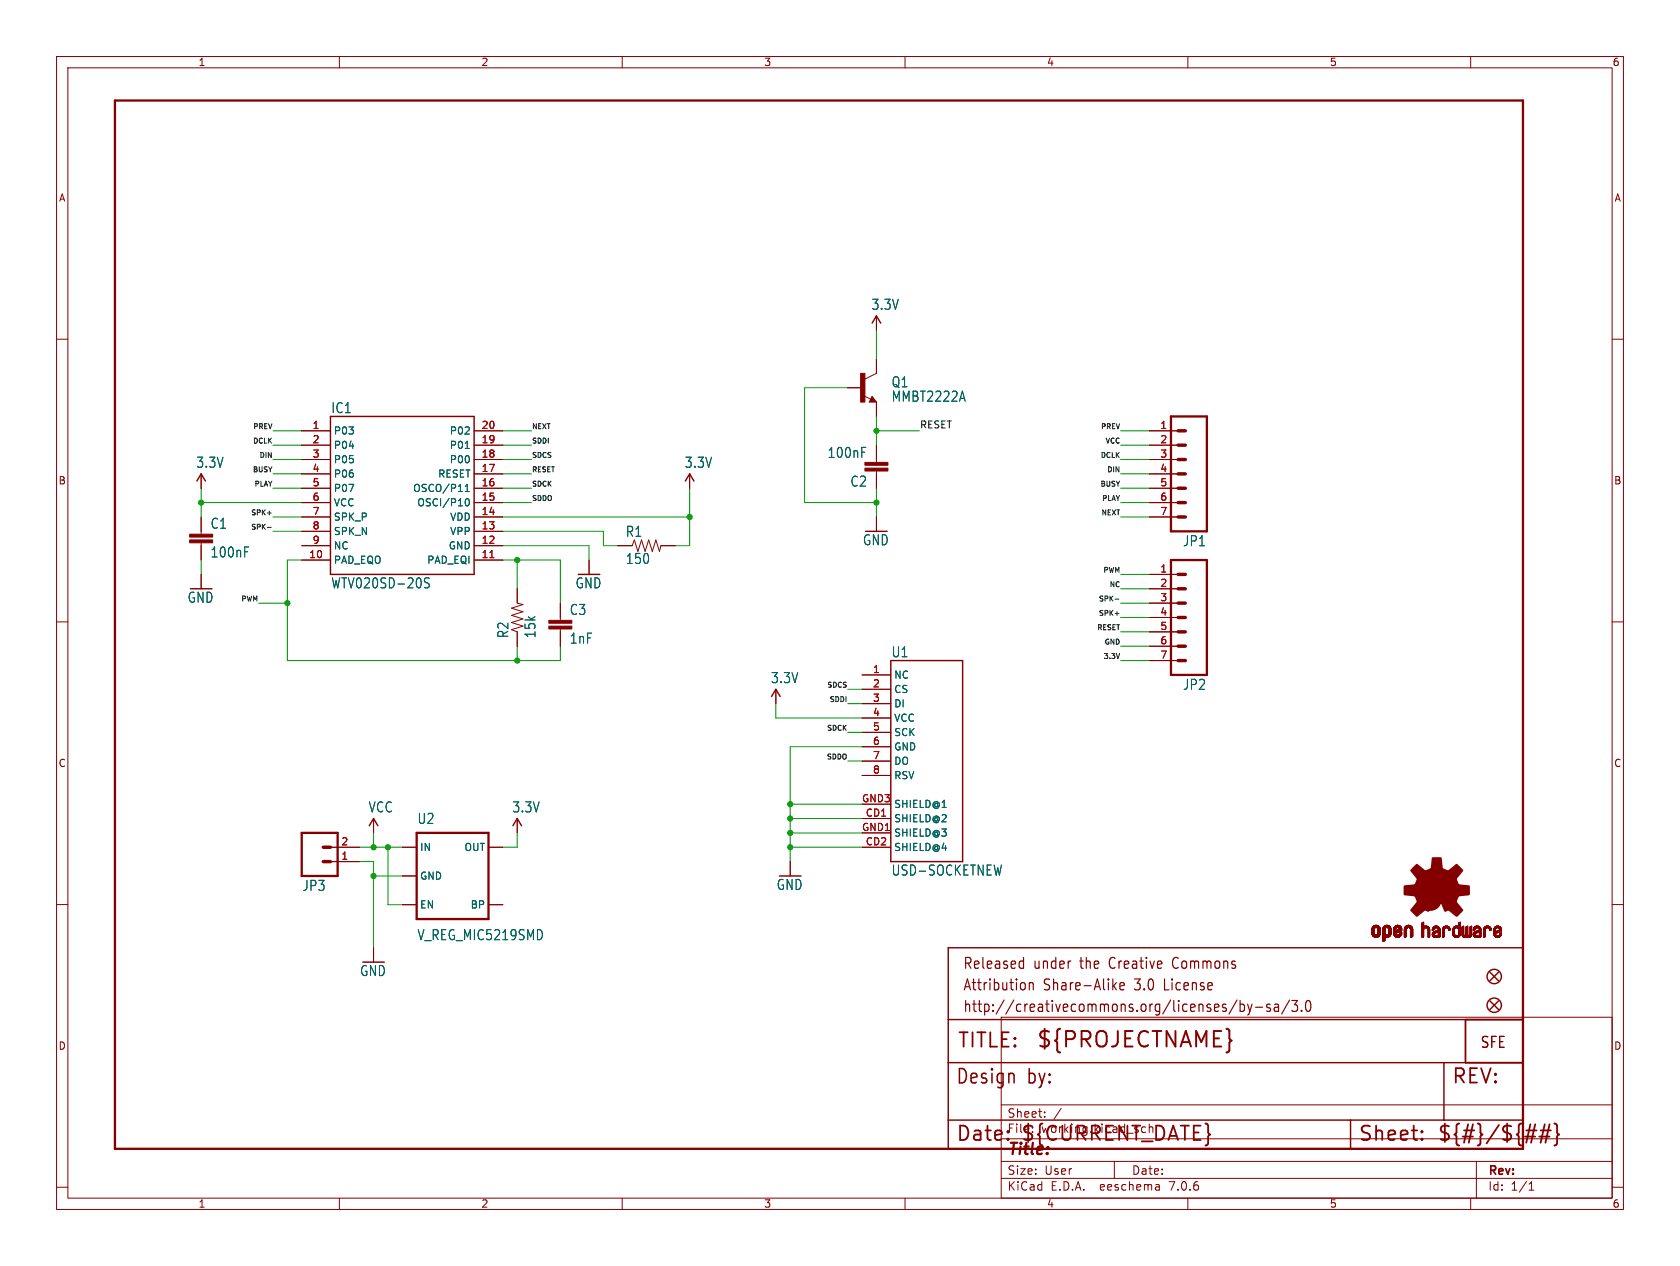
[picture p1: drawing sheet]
<svg xmlns="http://www.w3.org/2000/svg" width="297mm" height="224mm" viewBox="0 0 297 224" stroke-linecap="round" stroke-linejoin="round" font-family="sans-serif">
<defs><g id="words">
<text font-size="3.8" fill="#840000" x="183.1" y="185.7">${PROJECTNAME}</text>
<g font-size="3.5" fill="#840000">
<text x="169.2" y="185.7">TITLE:</text>
<text x="168.9" y="192.1">Design</text>
<text x="181.6" y="192.1">by:</text>
<text x="256.5" y="192.1">REV:</text>
<text x="168.9" y="202.2">Date:</text>
<text x="180.3" y="202.2">${CURRENT_DATE}</text>
<text x="240" y="202.2">Sheet:</text>
<text x="254" y="202.2">${#}/${##}</text>
</g>
<text font-size="2.8" fill="#840000" x="178" y="204.8">Title:</text>
<g font-size="2.7" fill="#840000">
<text x="170.2" y="171.7">Released</text>
<text x="182.7" y="171.7">under</text>
<text x="191.1" y="171.7">the</text>
<text x="196.5" y="171.7">Creative</text>
<text x="208" y="171.7">Commons</text>
<text x="170.2" y="175.5">Attribution</text>
<text x="170.2" y="179.3">http://creativecommons.org/licenses/by-sa/3.0</text>
<text x="184.5" y="175.5">Share-Alike</text>
<text x="200.8" y="175.5">3.0</text>
<text x="206.2" y="175.5">License</text>
<text x="261.6" y="185.6">SFE</text>
</g>
<g font-size="2.5" fill="#006464">
<text x="154" y="55">3.3V</text>
<text x="157.5" y="68.7">Q1</text>
<text x="157.5" y="71.3">MMBT2222A</text>
<text x="58.5" y="73.3">IC1</text>
<text x="34.6" y="82.9">3.3V</text>
<text x="121" y="82.9">3.3V</text>
<text x="146.2" y="81.2">100nF</text>
<text x="150.3" y="86.3">C2</text>
<text x="37.1" y="93.7">C1</text>
<text x="110.5" y="95.2">R1</text>
<text x="37.1" y="98.8">100nF</text>
<text x="110.5" y="100">150</text>
<text x="152.5" y="96.7">GND</text>
<text x="209" y="96.8">JP1</text>
<text x="33.1" y="106.8">GND</text>
<text x="58.5" y="104.3">WTV020SD-20S</text>
<text x="101.7" y="104.3">GND</text>
<text x="90.1" y="113" transform="rotate(-90 90.1 113)">R2</text>
<text x="94.9" y="113" transform="rotate(-90 94.9 113)">15k</text>
<text x="100.6" y="109">C3</text>
<text x="100.6" y="114.1">1nF</text>
<text x="157.5" y="116.5">U1</text>
<text x="136.2" y="121">3.3V</text>
<text x="209" y="122.2">JP2</text>
<text x="65.1" y="143.9">VCC</text>
<text x="90.5" y="143.9">3.3V</text>
<text x="73.7" y="145.9">U2</text>
<text x="157.5" y="155.1">USD-SOCKETNEW</text>
<text x="53.4" y="157.8">JP3</text>
<text x="137.2" y="157.6">GND</text>
<text x="73.7" y="166.5">V_REG_MIC5219SMD</text>
<text x="63.6" y="172.9">GND</text>
</g>
<g font-size="2.1" fill="#840000">
<text x="178" y="197.9">Sheet:</text>
<text x="178" y="200.6">File:</text>
<text x="184.1" y="200.6">working.kicad_sch</text>
<text x="178" y="208">Size:</text>
<text x="184.7" y="208">User</text>
<text x="200" y="208">Date:</text>
<text x="263" y="208.2">Rev:</text>
<text x="178" y="210.8">KiCad</text>
<text x="185.7" y="210.8">E.D.A.</text>
<text x="194.6" y="210.8">eeschema</text>
<text x="207" y="210.8">7.0.6</text>
<text x="263" y="210.8">Id:</text>
<text x="267.1" y="210.8">1/1</text>
</g>
<g font-size="1.8" fill="#840000">
<text x="35" y="11.9">1</text>
<text x="85" y="11.9">2</text>
<text x="135" y="11.9">3</text>
<text x="185" y="11.9">4</text>
<text x="235" y="11.9">5</text>
<text x="285" y="11.9">6</text>
<text x="10.3" y="35.9">A</text>
<text x="285.3" y="35.9">A</text>
<text x="10.3" y="85.9">B</text>
<text x="285.3" y="85.9">B</text>
<text x="10.3" y="135.9">C</text>
<text x="285.3" y="135.9">C</text>
<text x="10.3" y="185.9">D</text>
<text x="285.3" y="185.9">D</text>
<text x="35" y="213.8">1</text>
<text x="85" y="213.8">2</text>
<text x="135" y="213.8">3</text>
<text x="185" y="213.8">4</text>
<text x="235" y="213.8">5</text>
<text x="285" y="213.8">6</text>
</g>
<g font-size="1.8" fill="#a90000">
<text x="55.2" y="75.9">1</text>
<text x="85" y="75.9">20</text>
<text x="205" y="75.9">1</text>
<text x="55.2" y="78.5">2</text>
<text x="55.2" y="81">3</text>
<text x="55.2" y="83.6">4</text>
<text x="85" y="83.6">17</text>
<text x="85" y="81">18</text>
<text x="85" y="78.5">19</text>
<text x="205" y="78.5">2</text>
<text x="205" y="81">3</text>
<text x="205" y="83.6">4</text>
<text x="55.2" y="86.1">5</text>
<text x="55.2" y="88.6">6</text>
<text x="85" y="88.6">15</text>
<text x="85" y="86.1">16</text>
<text x="205" y="86.1">5</text>
<text x="205" y="88.6">6</text>
<text x="55.2" y="91.2">7</text>
<text x="55.2" y="93.7">8</text>
<text x="85" y="93.7">13</text>
<text x="85" y="91.2">14</text>
<text x="205" y="91.2">7</text>
<text x="54.6" y="98.8">10</text>
<text x="55.2" y="96.3">9</text>
<text x="85" y="98.8">11</text>
<text x="85" y="96.3">12</text>
<text x="205" y="101.3">1</text>
<text x="205" y="103.9">2</text>
<text x="205" y="106.4">3</text>
<text x="205" y="109">4</text>
<text x="205" y="111.5">5</text>
<text x="154.2" y="119.1">1</text>
<text x="205" y="114">6</text>
<text x="205" y="116.6">7</text>
<text x="154.2" y="121.7">2</text>
<text x="154.2" y="124.2">3</text>
<text x="154.2" y="126.7">4</text>
<text x="154.2" y="129.3">5</text>
<text x="154.2" y="131.8">6</text>
<text x="154.2" y="134.4">7</text>
<text x="154.2" y="136.9">8</text>
<text x="152.3" y="142">GND3</text>
<text x="60.3" y="149.6">2</text>
<text x="152.3" y="147.1">GND1</text>
<text x="153" y="144.5">CD1</text>
<text x="153" y="149.6">CD2</text>
<text x="60.3" y="152.1">1</text>
</g>
<g font-size="1.8" fill="#006464">
<text x="58.9" y="77.1">P03</text>
<text x="79.4" y="77.1">P02</text>
<text x="58.9" y="79.6">P04</text>
<text x="58.9" y="82.1">P05</text>
<text x="79.4" y="82.1">P00</text>
<text x="79.4" y="79.6">P01</text>
<text x="58.9" y="84.7">P06</text>
<text x="58.9" y="87.2">P07</text>
<text x="58.9" y="89.8">VCC</text>
<text x="72.9" y="87.2">OSCO/P11</text>
<text x="73.7" y="89.8">OSCI/P10</text>
<text x="77.4" y="84.7">RESET</text>
<text x="58.9" y="92.3">SPK_P</text>
<text x="58.9" y="94.8">SPK_N</text>
<text x="79.5" y="94.8">VPP</text>
<text x="79.5" y="92.3">VDD</text>
<text x="58.9" y="99.9">PAD_EQO</text>
<text x="58.9" y="97.4">NC</text>
<text x="75.4" y="99.9">PAD_EQI</text>
<text x="79.2" y="97.4">GND</text>
<text x="158" y="120.2">NC</text>
<text x="158" y="122.8">CS</text>
<text x="158" y="125.3">DI</text>
<text x="158" y="127.9">VCC</text>
<text x="158" y="130.4">SCK</text>
<text x="158" y="132.9">GND</text>
<text x="158" y="135.5">DO</text>
<text x="158" y="138">RSV</text>
<text x="158" y="143.1">SHIELD@1</text>
<text x="158" y="145.6">SHIELD@2</text>
<text x="158" y="148.2">SHIELD@3</text>
<text x="74.2" y="150.7">IN</text>
<text x="74.2" y="155.8">GND</text>
<text x="82" y="150.7">OUT</text>
<text x="158" y="150.7">SHIELD@4</text>
<text x="74.2" y="160.9">EN</text>
<text x="83.1" y="160.9">BP</text>
</g>
<text font-size="1.7" fill="#0f0f0f" x="162.6" y="75.9">RESET</text>
<g font-size="1.2" fill="#0f0f0f">
<text x="44.6" y="76">PREV</text>
<text x="94" y="76">NEXT</text>
<text x="194.5" y="76">PREV</text>
<text x="44.6" y="83.6">BUSY</text>
<text x="44.6" y="78.5">DCLK</text>
<text x="45.7" y="81">DIN</text>
<text x="94" y="83.6">RESET</text>
<text x="94" y="78.5">SDDI</text>
<text x="94" y="81">SDCS</text>
<text x="194.5" y="81">DCLK</text>
<text x="195.3" y="78.5">VCC</text>
<text x="195.6" y="83.6">DIN</text>
<text x="44.8" y="86.1">PLAY</text>
<text x="94" y="86.1">SDCK</text>
<text x="94" y="88.7">SDDO</text>
<text x="194.4" y="86.1">BUSY</text>
<text x="194.7" y="88.7">PLAY</text>
<text x="44.3" y="93.7">SPK-</text>
<text x="44.3" y="91.2">SPK+</text>
<text x="194.6" y="91.2">NEXT</text>
<text x="194.9" y="101.4">PWM</text>
<text x="42.5" y="106.4">PWM</text>
<text x="194.1" y="106.4">SPK-</text>
<text x="196" y="103.9">NC</text>
<text x="193.8" y="111.5">RESET</text>
<text x="194.1" y="109">SPK+</text>
<text x="195" y="116.6">3.3V</text>
<text x="195.1" y="114.1">GND</text>
<text x="146.1" y="121.7">SDCS</text>
<text x="146.5" y="124.2">SDDI</text>
<text x="146.1" y="129.3">SDCK</text>
<text x="146" y="134.4">SDDO</text>
</g>
</g></defs>
<g fill="none" stroke="#840000" stroke-width=".18">
<path d="M10 10h277v203.9h-277zM12 12h273v199.9h-273zM60 10v2M110 10v2M160 10v2M210 10v2M260 10v2M10 60h2M154.9 55.9v2.5M285 60h2M53.3 76.2h5.1M53.3 78.7h5.1"/>
<path d="M83.8 76.2h5.1M83.8 78.7h5.1M149.9 68.6h2.5M152.7 70l1.2 .6M154.2 70.1l.7 1h-1.2zM154.9 63.5v2.5l-2 1.1M154.9 71.1v2.6M154.9 78.7v3.1M203.2 76.2h5.1M203.2 78.7h5.1M35.6 83.8v2.6M35.6 91.4v3.1"/>
<path d="M35.6 96v3.1M53.3 81.3h5.1M53.3 83.8h5.1M53.3 86.4h5.1M53.3 88.9h5.1M53.3 91.4h5.1M53.3 96.5h5.1M53.3 99.1h5.1M53.3 94h5.1M83.8 81.3h5.1M83.8 83.8h5.1M83.8 86.4h5.1"/>
<path d="M83.8 88.9h5.1M83.8 91.4h5.1M83.8 96.5h5.1M83.8 99.1h5.1M83.8 94h5.1M104.1 99.1v2.5M109.2 96.5h2.6l.3-1 .7 2 .6-2 .6 2 .7-2 .6 2 .7-2 .6 2 .2-1h2.6M121.9 83.8v2.6M154.9 83.3v3.1M154.9 91.4v2.6M203.2 81.3h5.1M203.2 83.8h5.1"/>
<path d="M203.2 86.4h5.1M203.2 88.9h5.1M203.2 91.4h5.1M10 110h2M35.6 101.6v2.5M91.4 104.1v2.6l1.1 .2-2.1 .7 2.1 .6-2.1 .6 2.1 .7-2.1 .6 2.1 .6-2.1 .7 1 .4v2.5M99.1 106.7v3M99.1 111.3v3M152.4 119.4h5.1M203.2 101.6h5.1M203.2 104.1h5.1M203.2 106.7h5.1"/>
<path d="M203.2 109.2h5.1M203.2 111.8h5.1M203.2 114.3h5.1M203.2 116.8h5.1M285 110h2M137.2 121.9v2.6M152.4 121.9h5.1M152.4 124.5h5.1M152.4 127h5.1M152.4 129.5h5.1M152.4 132.1h5.1M152.4 134.6h5.1"/>
<path d="M152.4 137.2h5.1M10 160h2M58.4 152.4h5.1M58.4 149.9h5.1M66 144.8v2.5M71.1 149.9h2.6M71.1 154.9h2.6M86.4 149.9h2.5M91.4 144.8v2.5M139.7 152.4v2.5M152.4 149.9h5.1M152.4 144.8h5.1"/>
<path d="M152.4 147.3h5.1M152.4 142.2h5.1M285 160h2M66 167.6v2.6M71.1 160h2.6M86.4 160h2.5M177 179.9h108v32h-108zM177 195.4h108M184.7 197.5v.1M184.7 196.7v.1M187.6 196l-1.3 2M10 210h2"/>
<path d="M60 211.9v2M110 211.9v2M160 211.9v2M177 208.4h108M177 205.4h108M177 201.4h108M197 205.4v3M204.9 209.6l.1 .9M205 210.4l-.2 .1M205 209.9h-.2M210 211.9v2M260 211.9v2"/>
<path d="M261 205.4v6.5M270.3 210.5h.9M270.3 209.4l.4-.4v1.5M285 210h2"/>
</g>
<g fill="#840000" stroke="#840000" stroke-width=".18">
<path d="M152.9 81.8h4.1v.5h-4.1z"/>
<path d="M152.9 82.8h4.1v.5h-4.1z"/>
<path d="M242.5 165.1h.4z"/>
<path d="M242.5 165l.4 .1z"/>
<path d="M242.5 165h.4z"/>
<path d="M242.5 164.9l.4 .1z"/>
<path d="M242.5 164.9h.4z"/>
<path d="M242.5 164.8l.4 .1z"/>
<path d="M242.5 164.8h.4z"/>
<path d="M242.5 164.7l.4 .1z"/>
<path d="M242.5 164.7h.4z"/>
<path d="M242.5 164.6l.4 .1z"/>
<path d="M242.5 164.6h.4z"/>
<path d="M242.5 164.5l.4 .1z"/>
<path d="M242.5 164.5h.4z"/>
<path d="M242.5 164.4l.4 .1z"/>
<path d="M242.5 164.4h.4z"/>
<path d="M242.5 164.3l.4 .1z"/>
<path d="M242.6 165.2h.4z"/>
<path d="M242.6 165.1l.3 .1z"/>
<path d="M242.6 165.1h.3z"/>
<path d="M242.6 164.3h.3z"/>
<path d="M242.6 164.3h.4z"/>
<path d="M242.6 165.3h.4z"/>
<path d="M242.6 165.2l.4 .1z"/>
<path d="M242.6 164.2l.4 .1z"/>
<path d="M242.6 164.2h.4z"/>
<path d="M242.6 165.3h.5z"/>
<path d="M242.6 164.1l.4 .1z"/>
<path d="M242.6 164.1h.5z"/>
<path d="M242.6 165.4h.5z"/>
<path d="M242.6 165.3l.5 .1z"/>
<path d="M242.6 165.4h.6z"/>
<path d="M242.6 164.1h.6z"/>
<path d="M242.6 165.4h1.3z"/>
<path d="M242.6 164l1.3 .1z"/>
<path d="M242.6 164h1.3z"/>
<path d="M242.7 165.5h1.2z"/>
<path d="M242.7 165.4l1.2 .1z"/>
<path d="M242.7 164h1.2z"/>
<path d="M242.7 163.9l1.1 .1z"/>
<path d="M242.7 165.5h1.1z"/>
<path d="M242.7 163.9h1.1z"/>
<path d="M242.7 165.5l1.1 .1z"/>
<path d="M242.7 165.6h1.1z"/>
<path d="M242.8 165.6h1z"/>
<path d="M242.8 163.9h1z"/>
<path d="M242.8 163.8l1 .1z"/>
<path d="M242.8 163.8h1z"/>
<path d="M242.8 165.6h.9z"/>
<path d="M242.8 163.8h.9z"/>
<path d="M242.8 165.6l.9 .1z"/>
<path d="M242.8 165.7h.9z"/>
<path d="M242.9 163.8h.8z"/>
<path d="M242.9 165.7h.8z"/>
<path d="M242.9 165.7h.7z"/>
<path d="M242.9 163.7l.7 .1z"/>
<path d="M242.9 163.7h.7z"/>
<path d="M243 165.7h.6z"/>
<path d="M243 163.7h.6z"/>
<path d="M243 165.7l.5 .1z"/>
<path d="M243 163.7h.5z"/>
<path d="M243.1 165.8h.4z"/>
<path d="M243.1 163.7h.4z"/>
<path d="M243.1 165.8h.3z"/>
<path d="M243.1 163.7h.3z"/>
<path d="M243.2 165.8h.2z"/>
<path d="M243.2 163.7h.2z"/>
<path d="M243.3 164.1h.6z"/>
<path d="M243.4 165.4h.5z"/>
<path d="M243.4 164.1h.5z"/>
<path d="M243.4 165.3l.5 .1z"/>
<path d="M243.5 165.3h.5z"/>
<path d="M243.5 164.1h.4z"/>
<path d="M243.5 164.1h.5z"/>
<path d="M243.5 164.1l.5 .1z"/>
<path d="M243.5 164.2h.5z"/>
<path d="M243.6 165.2l.4 .1z"/>
<path d="M243.6 164.2h.4z"/>
<path d="M243.6 165.2h.4z"/>
<path d="M243.6 164.3h.4z"/>
<path d="M243.6 164.2l.4 .1z"/>
<path d="M243.6 165.1l.4 .1z"/>
<path d="M243.6 165.1h.4z"/>
<path d="M243.6 165l.4 .1z"/>
<path d="M243.6 165h.4z"/>
<path d="M243.6 164.9l.4 .1z"/>
<path d="M243.6 164.9h.4z"/>
<path d="M243.6 164.8l.4 .1z"/>
<path d="M243.6 164.8h.4z"/>
<path d="M243.6 164.7l.4 .1z"/>
<path d="M243.6 164.7h.4z"/>
<path d="M243.6 164.6l.4 .1z"/>
<path d="M243.6 164.6h.4z"/>
<path d="M243.6 164.5l.4 .1z"/>
<path d="M243.6 164.5h.4z"/>
<path d="M243.6 164.4l.4 .1z"/>
<path d="M243.6 164.4h.4z"/>
<path d="M243.6 164.3l.4 .1z"/>
<path d="M244.5 166.4h.2z"/>
<path d="M244.5 166.4h.3z"/>
<path d="M244.5 166.3l.3 .1z"/>
<path d="M244.5 166.3h.3z"/>
<path d="M244.5 166.2l.3 .1z"/>
<path d="M244.5 166.2h.3z"/>
<path d="M244.5 166.1l.3 .1z"/>
<path d="M244.5 166.1h.3z"/>
<path d="M244.5 166l.3 .1z"/>
<path d="M244.5 166h.3z"/>
<path d="M244.5 165.9l.3 .1z"/>
<path d="M244.5 165.9h.3z"/>
<path d="M244.5 165.8l.3 .1z"/>
<path d="M244.5 165.8h.3z"/>
<path d="M244.5 165.8h.4z"/>
<path d="M244.5 165.7l.4 .1z"/>
<path d="M244.5 165.7h1z"/>
<path d="M244.5 165.7h1.1z"/>
<path d="M244.5 165.6l1.1 .1z"/>
<path d="M244.5 165.6h1.2z"/>
<path d="M244.5 165.5l1.3 .1z"/>
<path d="M244.5 165.5h1.3z"/>
<path d="M244.5 165.4l1.3 .1z"/>
<path d="M244.5 165.4h1.3z"/>
<path d="M244.5 165.4h.6z"/>
<path d="M244.5 165.4h.5z"/>
<path d="M244.5 165.3l.5 .1z"/>
<path d="M244.5 165.3h.5z"/>
<path d="M244.5 165.3h.4z"/>
<path d="M244.5 165.2l.4 .1z"/>
<path d="M244.5 165.2h.4z"/>
<path d="M244.5 165.2h.3z"/>
<path d="M244.5 165.1l.3 .1z"/>
<path d="M244.5 165.1h.3z"/>
<path d="M244.5 165l.3 .1z"/>
<path d="M244.5 165h.3z"/>
<path d="M244.5 164.9l.3 .1z"/>
<path d="M244.5 164.9h.3z"/>
<path d="M244.5 164.8l.3 .1z"/>
<path d="M244.5 164.8h.3z"/>
<path d="M244.5 164.7l.3 .1z"/>
<path d="M244.5 164.7h.3z"/>
<path d="M244.5 164.6l.3 .1z"/>
<path d="M244.5 164.6h.3z"/>
<path d="M244.5 164.5l.3 .1z"/>
<path d="M244.5 164.5h.3z"/>
<path d="M244.5 164.4l.3 .1z"/>
<path d="M244.5 164.4h.3z"/>
<path d="M244.5 164.3l.3 .1z"/>
<path d="M244.5 164.3h.3z"/>
<path d="M244.5 164.3h.4z"/>
<path d="M244.5 164.2l.4 .1z"/>
<path d="M244.5 166.5h.1z"/>
<path d="M244.5 166.4l.1 .1z"/>
<path d="M244.5 164.2h.4z"/>
<path d="M244.5 164.1l.5 .1z"/>
<path d="M244.5 164.1h.5z"/>
<path d="M244.5 164.1h.6z"/>
<path d="M244.5 164l1.3 .1z"/>
<path d="M244.5 164h1.3z"/>
<path d="M244.6 164h1.2z"/>
<path d="M244.6 163.9l1.2 .1z"/>
<path d="M244.6 163.9h1.2z"/>
<path d="M244.6 163.9h1.1z"/>
<path d="M244.7 163.9h1z"/>
<path d="M244.7 163.8l1 .1z"/>
<path d="M244.7 163.8h1z"/>
<path d="M244.7 163.8h.9z"/>
<path d="M244.8 163.8h.8z"/>
<path d="M244.8 163.7l.7 .1z"/>
<path d="M244.8 163.7h.7z"/>
<path d="M244.9 163.7h.6z"/>
<path d="M244.9 165.7l.5 .1z"/>
<path d="M244.9 163.7h.5z"/>
<path d="M245 165.8h.4z"/>
<path d="M245 163.7h.4z"/>
<path d="M245 163.7h.3z"/>
<path d="M245.1 165.8h.2z"/>
<path d="M245.1 163.7h.2z"/>
<path d="M245.2 164.1h.6z"/>
<path d="M245.3 165.4h.5z"/>
<path d="M245.3 165.4h.6z"/>
<path d="M245.3 164.1h.6z"/>
<path d="M245.4 165.3l.5 .1z"/>
<path d="M245.4 164.1h.5z"/>
<path d="M245.4 165.3h.5z"/>
<path d="M245.4 164.1l.5 .1z"/>
<path d="M245.4 164.2h.5z"/>
<path d="M245.5 165.3h.4z"/>
<path d="M245.5 165.2l.4 .1z"/>
<path d="M245.5 164.2h.4z"/>
<path d="M245.5 165.2h.4z"/>
<path d="M245.5 164.3h.4z"/>
<path d="M245.5 164.2l.4 .1z"/>
<path d="M245.5 165.1l.4 .1z"/>
<path d="M245.5 165.1h.4z"/>
<path d="M245.5 164.4h.4z"/>
<path d="M245.5 164.3l.4 .1z"/>
<path d="M245.5 165l.4 .1z"/>
<path d="M245.5 165h.4z"/>
<path d="M245.5 164.9l.4 .1z"/>
<path d="M245.5 164.9h.4z"/>
<path d="M245.5 164.8l.4 .1z"/>
<path d="M245.5 164.8h.4z"/>
<path d="M245.5 164.7l.4 .1z"/>
<path d="M245.5 164.7h.4z"/>
<path d="M245.5 164.6l.4 .1z"/>
<path d="M245.5 164.6h.4z"/>
<path d="M245.5 164.5l.4 .1z"/>
<path d="M245.5 164.5h.4z"/>
<path d="M245.5 164.4l.4 .1z"/>
<path d="M246.4 165.2h.4z"/>
<path d="M246.4 165.1l.4 .1z"/>
<path d="M246.4 165.1h.4z"/>
<path d="M246.4 165l.4 .1z"/>
<path d="M246.4 165h.5z"/>
<path d="M246.4 165h.6z"/>
<path d="M246.4 164.9l.7 .1z"/>
<path d="M246.4 164.9h.7z"/>
<path d="M246.4 164.9h.8z"/>
<path d="M246.4 164.9h.9z"/>
<path d="M246.4 164.8l.9 .1z"/>
<path d="M246.4 164.8h.9z"/>
<path d="M246.4 164.8h1z"/>
<path d="M246.4 164.8h1.1z"/>
<path d="M246.4 164.7l1.1 .1z"/>
<path d="M246.4 164.7h1.1z"/>
<path d="M246.4 164.7h1.2z"/>
<path d="M246.4 164.7h1.3z"/>
<path d="M246.4 164.6l1.3 .1z"/>
<path d="M246.4 164.6h1.3z"/>
<path d="M246.4 164.6h1.4z"/>
<path d="M246.4 164.6h.4z"/>
<path d="M246.4 164.6h.3z"/>
<path d="M246.4 164.5l.3 .1z"/>
<path d="M246.4 164.5h.3z"/>
<path d="M246.4 164.4l.3 .1z"/>
<path d="M246.4 164.4h.3z"/>
<path d="M246.4 164.4h.4z"/>
<path d="M246.4 164.3l.4 .1z"/>
<path d="M246.4 164.3h.4z"/>
<path d="M246.4 164.2l.4 .1z"/>
<path d="M246.4 165.3h.5z"/>
<path d="M246.4 165.3h.4z"/>
<path d="M246.4 165.2l.4 .1z"/>
<path d="M246.4 164.2h.4z"/>
<path d="M246.4 164.2h.5z"/>
<path d="M246.4 164.1l.5 .1z"/>
<path d="M246.4 164.1h.5z"/>
<path d="M246.4 165.3l.5 .1z"/>
<path d="M246.4 165.4h.6z"/>
<path d="M246.4 164.1h.6z"/>
<path d="M246.4 165.4h1.3z"/>
<path d="M246.5 165.4h1.2z"/>
<path d="M246.5 164l1.2 .1z"/>
<path d="M246.5 164h1.2z"/>
<path d="M246.5 165.5h1.2z"/>
<path d="M246.5 165.4l1.2 .1z"/>
<path d="M246.5 165.5h1.1z"/>
<path d="M246.5 163.9l1.2 .1z"/>
<path d="M246.5 165.5l1.1 .1z"/>
<path d="M246.5 163.9h1.2z"/>
<path d="M246.6 165.6h1z"/>
<path d="M246.6 163.9h1z"/>
<path d="M246.6 163.8l1 .1z"/>
<path d="M246.6 163.8h1z"/>
<path d="M246.6 165.6l.9 .1z"/>
<path d="M246.7 163.8h.9z"/>
<path d="M246.7 165.7h.8z"/>
<path d="M246.7 163.8h.8z"/>
<path d="M246.7 163.7l.8 .1z"/>
<path d="M246.7 163.7h.7z"/>
<path d="M246.8 165.7h.6z"/>
<path d="M246.8 163.7h.6z"/>
<path d="M246.8 165.7l.6 .1z"/>
<path d="M246.8 164.6h1z"/>
<path d="M246.9 164.6h.9z"/>
<path d="M246.9 163.7h.4z"/>
<path d="M246.9 165.8h.4z"/>
<path d="M246.9 165.8h.3z"/>
<path d="M247 165.8h.2z"/>
<path d="M247 164.6h.8z"/>
<path d="M247 163.7h.2z"/>
<path d="M247 164.5l.8 .1z"/>
<path d="M247 164.5h.8z"/>
<path d="M247.1 164.5h.7z"/>
<path d="M247.2 164.5h.6z"/>
<path d="M247.2 164.1h.5z"/>
<path d="M247.2 165.4h.5z"/>
<path d="M247.2 164.1h.6z"/>
<path d="M247.2 164.4l.6 .1z"/>
<path d="M247.2 164.4h.6z"/>
<path d="M247.3 165.3l.5 .1z"/>
<path d="M247.3 164.4h.5z"/>
<path d="M247.3 164.1h.5z"/>
<path d="M247.3 165.3h.5z"/>
<path d="M247.3 164.1l.5 .1z"/>
<path d="M247.3 164.2h.5z"/>
<path d="M247.4 165.3h.4z"/>
<path d="M247.4 164.2h.4z"/>
<path d="M247.4 164.4h.4z"/>
<path d="M247.4 165.2l.4 .1z"/>
<path d="M247.4 165.2h.4z"/>
<path d="M247.4 164.3l.4 .1z"/>
<path d="M247.4 164.3h.4z"/>
<path d="M247.4 164.2l.4 .1z"/>
<path d="M247.4 165.1l.4 .1z"/>
<path d="M247.4 165.1h.4z"/>
<path d="M247.5 165.1h.3z"/>
<path d="M247.5 165l.3 .1z"/>
<path d="M247.5 165h.3z"/>
<path d="M247.6 164.9l.2 .1z"/>
<path d="M247.6 164.9h.2z"/>
<path d="M247.7 164.9h.1z"/>
<path d="M248.3 165.7h.2z"/>
<path d="M248.3 165.7h.3z"/>
<path d="M248.3 165.6l.3 .1z"/>
<path d="M248.3 165.6h.3z"/>
<path d="M248.3 165.6h.4z"/>
<path d="M248.3 165.5l.4 .1z"/>
<path d="M248.3 165.5h.4z"/>
<path d="M248.3 165.4l.4 .1z"/>
<path d="M248.3 165.4h.4z"/>
<path d="M248.3 165.3l.4 .1z"/>
<path d="M248.3 165.3h.4z"/>
<path d="M248.3 165.2l.4 .1z"/>
<path d="M248.3 165.2h.4z"/>
<path d="M248.3 165.1l.4 .1z"/>
<path d="M248.3 165.1h.4z"/>
<path d="M248.3 165l.4 .1z"/>
<path d="M248.3 165h.4z"/>
<path d="M248.3 164.9l.4 .1z"/>
<path d="M248.3 164.9h.4z"/>
<path d="M248.3 164.8l.4 .1z"/>
<path d="M248.3 164.8h.4z"/>
<path d="M248.3 164.7l.4 .1z"/>
<path d="M248.3 164.7h.4z"/>
<path d="M248.3 164.6l.4 .1z"/>
<path d="M248.3 164.6h.4z"/>
<path d="M248.3 164.5l.4 .1z"/>
<path d="M248.3 164.5h.4z"/>
<path d="M248.3 164.4l.4 .1z"/>
<path d="M248.3 164.4h.4z"/>
<path d="M248.3 164.3l.4 .1z"/>
<path d="M248.3 164.3h.4z"/>
<path d="M248.3 164.2l.4 .1z"/>
<path d="M248.3 165.7l.1 .1z"/>
<path d="M248.3 164.2h.4z"/>
<path d="M248.3 165.8h.1z"/>
<path d="M248.3 164.2h.5z"/>
<path d="M248.3 164.1l.5 .1z"/>
<path d="M248.3 164.1h.5z"/>
<path d="M248.3 164.1h.6z"/>
<path d="M248.4 164.1h.6z"/>
<path d="M248.4 164l1.3 .1z"/>
<path d="M248.4 164h1.3z"/>
<path d="M248.4 164h1.2z"/>
<path d="M248.4 163.9l1.2 .1z"/>
<path d="M248.4 163.9h1.2z"/>
<path d="M248.5 163.9h1.1z"/>
<path d="M248.5 163.9h1z"/>
<path d="M248.5 163.8l1 .1z"/>
<path d="M248.5 163.8h1z"/>
<path d="M248.6 163.8h.8z"/>
<path d="M248.6 163.7l.8 .1z"/>
<path d="M248.7 163.7h.6z"/>
<path d="M248.8 163.7h.4z"/>
<path d="M248.9 163.7h.3z"/>
<path d="M248.9 163.7h.2z"/>
<path d="M249.1 164.1h.6z"/>
<path d="M249.2 164.1h.5z"/>
<path d="M249.2 164.1l.5 .1z"/>
<path d="M249.3 164.2h.4z"/>
<path d="M249.3 164.2l.4 .1z"/>
<path d="M249.3 164.3h.4z"/>
<path d="M249.3 165.7h.3z"/>
<path d="M249.3 165.7h.4z"/>
<path d="M249.3 165.6l.4 .1z"/>
<path d="M249.3 165.6h.4z"/>
<path d="M249.3 165.6h.5z"/>
<path d="M249.3 165.5l.5 .1z"/>
<path d="M249.3 165.5h.5z"/>
<path d="M249.3 165.4l.5 .1z"/>
<path d="M249.3 165.4h.5z"/>
<path d="M249.3 165.3l.5 .1z"/>
<path d="M249.3 165.3h.5z"/>
<path d="M249.3 165.2l.5 .1z"/>
<path d="M249.3 165.2h.5z"/>
<path d="M249.3 165.1l.5 .1z"/>
<path d="M249.3 165.1h.5z"/>
<path d="M249.3 165l.5 .1z"/>
<path d="M249.3 165h.5z"/>
<path d="M249.3 164.9l.5 .1z"/>
<path d="M249.3 164.9h.5z"/>
<path d="M249.3 164.8l.5 .1z"/>
<path d="M249.3 164.8h.5z"/>
<path d="M249.3 164.7l.5 .1z"/>
<path d="M249.3 164.7h.5z"/>
<path d="M249.3 164.6l.5 .1z"/>
<path d="M249.3 164.6h.5z"/>
<path d="M249.3 164.5l.5 .1z"/>
<path d="M249.3 164.5h.5z"/>
<path d="M249.3 164.4l.5 .1z"/>
<path d="M249.3 164.4h.5z"/>
<path d="M249.3 164.3l.5 .1z"/>
<path d="M249.3 164.3h.5z"/>
<path d="M249.4 165.7h.2z"/>
<path d="M249.4 165.7l.1 .1z"/>
<path d="M249.4 165.8h.1z"/>
<path d="M251.4 165.8h.1z"/>
<path d="M251.4 165.7l.2 .1z"/>
<path d="M251.4 163.3h.3z"/>
<path d="M251.4 165.7h.2z"/>
<path d="M251.4 165.7h.3z"/>
<path d="M251.4 165.6l.3 .1z"/>
<path d="M251.4 165.6h.3z"/>
<path d="M251.4 165.5l.3 .1z"/>
<path d="M251.4 165.5h.3z"/>
<path d="M251.4 165.4l.3 .1z"/>
<path d="M251.4 165.4h.3z"/>
<path d="M251.4 165.3l.3 .1z"/>
<path d="M251.4 165.3h.3z"/>
<path d="M251.4 165.2l.3 .1z"/>
<path d="M251.4 165.2h.3z"/>
<path d="M251.4 165.1l.3 .1z"/>
<path d="M251.4 165.1h.3z"/>
<path d="M251.4 165l.3 .1z"/>
<path d="M251.4 165h.3z"/>
<path d="M251.4 164.9l.3 .1z"/>
<path d="M251.4 164.9h.3z"/>
<path d="M251.4 164.8l.3 .1z"/>
<path d="M251.4 164.8h.3z"/>
<path d="M251.4 164.7l.3 .1z"/>
<path d="M251.4 164.7h.3z"/>
<path d="M251.4 164.6l.3 .1z"/>
<path d="M251.4 164.6h.3z"/>
<path d="M251.4 164.5l.3 .1z"/>
<path d="M251.4 164.5h.3z"/>
<path d="M251.4 164.4l.3 .1z"/>
<path d="M251.4 164.4h.3z"/>
<path d="M251.4 164.3l.3 .1z"/>
<path d="M251.4 164.3h.3z"/>
<path d="M251.4 164.3h.4z"/>
<path d="M251.4 164.2l.4 .1z"/>
<path d="M251.4 164.2h.4z"/>
<path d="M251.4 164.2h.5z"/>
<path d="M251.4 164.1l.5 .1z"/>
<path d="M251.4 164.1h.5z"/>
<path d="M251.4 164.1h.6z"/>
<path d="M251.4 164.1h1.2z"/>
<path d="M251.4 164l1.2 .1z"/>
<path d="M251.4 164h1.2z"/>
<path d="M251.4 164h1.1z"/>
<path d="M251.4 163.9l1.1 .1z"/>
<path d="M251.4 163.9h1.1z"/>
<path d="M251.4 163.9h1z"/>
<path d="M251.4 163.9h.3z"/>
<path d="M251.4 163.8l.3 .1z"/>
<path d="M251.4 163.8h.3z"/>
<path d="M251.4 163.7l.3 .1z"/>
<path d="M251.4 163.7h.3z"/>
<path d="M251.4 163.6l.3 .1z"/>
<path d="M251.4 163.6h.3z"/>
<path d="M251.4 163.5l.3 .1z"/>
<path d="M251.4 163.5h.3z"/>
<path d="M251.4 163.4l.3 .1z"/>
<path d="M251.4 163.4h.3z"/>
<path d="M251.4 163.3l.3 .1z"/>
<path d="M251.4 163.2l.3 .1z"/>
<path d="M251.4 163.2h.3z"/>
<path d="M251.5 163.2h.2z"/>
<path d="M251.5 163.1l.2 .1z"/>
<path d="M251.8 163.9h.6z"/>
<path d="M251.8 163.8l.6 .1z"/>
<path d="M251.8 163.8h.5z"/>
<path d="M251.9 163.8h.4z"/>
<path d="M252 163.8h.1z"/>
<path d="M252.1 164.1h.5z"/>
<path d="M252.2 164.1h.4z"/>
<path d="M252.3 164.1h.4z"/>
<path d="M252.3 164.1l.4 .1z"/>
<path d="M252.3 164.2h.4z"/>
<path d="M252.4 164.2h.3z"/>
<path d="M252.4 164.3h.3z"/>
<path d="M252.4 164.2l.3 .1z"/>
<path d="M252.5 164.4h.2z"/>
<path d="M252.5 164.3l.2 .1z"/>
<path d="M252.5 164.5h.2z"/>
<path d="M252.5 164.4l.2 .1z"/>
<path d="M252.5 165.8h.1z"/>
<path d="M252.5 165.7l.2 .1z"/>
<path d="M252.5 165.7h.2z"/>
<path d="M252.5 165.6l.2 .1z"/>
<path d="M252.5 165.6h.2z"/>
<path d="M252.5 165.5l.2 .1z"/>
<path d="M252.5 165.5h.2z"/>
<path d="M252.5 165.4l.2 .1z"/>
<path d="M252.5 165.4h.2z"/>
<path d="M252.5 165.3l.2 .1z"/>
<path d="M252.5 165.3h.2z"/>
<path d="M252.5 165.2l.2 .1z"/>
<path d="M252.5 165.2h.2z"/>
<path d="M252.5 165.1l.2 .1z"/>
<path d="M252.5 165.1h.2z"/>
<path d="M252.5 165l.2 .1z"/>
<path d="M252.5 165h.2z"/>
<path d="M252.5 164.9l.2 .1z"/>
<path d="M252.5 164.9h.2z"/>
<path d="M252.5 164.8l.2 .1z"/>
<path d="M252.5 164.8h.2z"/>
<path d="M252.5 164.7l.2 .1z"/>
<path d="M252.5 164.7h.2z"/>
<path d="M252.5 164.6l.2 .1z"/>
<path d="M252.5 164.6h.2z"/>
<path d="M252.5 164.5l.2 .1z"/>
<path d="M253.2 165.4h.3z"/>
<path d="M253.2 165.3l.3 .1z"/>
<path d="M253.2 165.3h.3z"/>
<path d="M253.2 165.2l.3 .1z"/>
<path d="M253.2 165.2h.3z"/>
<path d="M253.2 164.6h.2z"/>
<path d="M253.2 164.5l.2 .1z"/>
<path d="M253.2 164.5h.2z"/>
<path d="M253.2 164.5h.3z"/>
<path d="M253.2 164.4l.3 .1z"/>
<path d="M253.2 164.4h.3z"/>
<path d="M253.2 165.4h.4z"/>
<path d="M253.2 165.1l.4 .1z"/>
<path d="M253.2 165.1h.4z"/>
<path d="M253.2 164.6h.1z"/>
<path d="M253.2 165.5h.4z"/>
<path d="M253.2 165.4l.4 .1z"/>
<path d="M253.2 164.3l.3 .1z"/>
<path d="M253.2 164.3h.3z"/>
<path d="M253.2 165.5h.5z"/>
<path d="M253.2 165.1h.5z"/>
<path d="M253.2 165l.5 .1z"/>
<path d="M253.2 165h.6z"/>
<path d="M253.2 164.3h.4z"/>
<path d="M253.2 164.2l.4 .1z"/>
<path d="M253.2 164.2h.4z"/>
<path d="M253.3 165.5l.8 .1z"/>
<path d="M253.3 165.5h.4z"/>
<path d="M253.3 165h.5z"/>
<path d="M253.3 164.2h.3z"/>
<path d="M253.3 165.6h.8z"/>
<path d="M253.3 164.2h.4z"/>
<path d="M253.3 165h.6z"/>
<path d="M253.3 164.1l.4 .1z"/>
<path d="M253.3 164.9l.7 .1z"/>
<path d="M253.3 164.1h.4z"/>
<path d="M253.3 164.1h.5z"/>
<path d="M253.3 164.9h.7z"/>
<path d="M253.3 164.1h.6z"/>
<path d="M253.3 165.6l.8 .1z"/>
<path d="M253.3 164.1h1.1z"/>
<path d="M253.4 165.7h.7z"/>
<path d="M253.4 164.9h.6z"/>
<path d="M253.4 164.1h1z"/>
<path d="M253.4 164.9h.7z"/>
<path d="M253.4 164l1 .1z"/>
<path d="M253.4 164h1z"/>
<path d="M253.4 164.9h.8z"/>
<path d="M253.4 164h.9z"/>
<path d="M253.4 164.8l.8 .1z"/>
<path d="M253.5 164h.8z"/>
<path d="M253.5 165.7h.6z"/>
<path d="M253.5 163.9l.8 .1z"/>
<path d="M253.5 164.8h1.1z"/>
<path d="M253.5 163.9h.8z"/>
<path d="M253.5 165.7l.6 .1z"/>
<path d="M253.5 165.8h.6z"/>
<path d="M253.5 163.9h.7z"/>
<path d="M253.6 164.8h1z"/>
<path d="M253.6 165.8h.5z"/>
<path d="M253.6 163.9h.6z"/>
<path d="M253.6 165.8h.4z"/>
<path d="M253.6 163.8l.6 .1z"/>
<path d="M253.6 163.8h.5z"/>
<path d="M253.7 164.8h.9z"/>
<path d="M253.7 163.8h.4z"/>
<path d="M253.7 164.7l.9 .1z"/>
<path d="M253.7 164.7h.9z"/>
<path d="M253.8 164.7h.8z"/>
<path d="M253.8 165.5h.2z"/>
<path d="M253.8 163.8h.2z"/>
<path d="M253.9 165.5h.1z"/>
<path d="M253.9 164.7h.7z"/>
<path d="M253.9 164.6l.7 .1z"/>
<path d="M253.9 164.1h.6z"/>
<path d="M253.9 164.6h.7z"/>
<path d="M254 164.1h.5z"/>
<path d="M254 164.6h.6z"/>
<path d="M254.1 164.1h.4z"/>
<path d="M254.1 164.6h.5z"/>
<path d="M254.1 164.1l.4 .1z"/>
<path d="M254.1 164.2h.4z"/>
<path d="M254.2 164.2h.3z"/>
<path d="M254.2 164.5l.4 .1z"/>
<path d="M254.2 164.5h.4z"/>
<path d="M254.2 164.2l.3 .1z"/>
<path d="M254.2 164.3h.3z"/>
<path d="M254.2 164.8l.4 .1z"/>
<path d="M254.2 164.3h.4z"/>
<path d="M254.2 164.9h.4z"/>
<path d="M254.3 164.9h.3z"/>
<path d="M254.3 164.5h.3z"/>
<path d="M254.3 164.4h.3z"/>
<path d="M254.3 164.3l.3 .1z"/>
<path d="M254.3 165.8h.1z"/>
<path d="M254.3 165.7l.2 .1z"/>
<path d="M254.3 165.7h.2z"/>
<path d="M254.3 165.7h.3z"/>
<path d="M254.3 165.6l.3 .1z"/>
<path d="M254.3 165.6h.3z"/>
<path d="M254.3 165.5l.3 .1z"/>
<path d="M254.3 165.5h.3z"/>
<path d="M254.3 165.4l.3 .1z"/>
<path d="M254.3 165.4h.3z"/>
<path d="M254.3 165.3l.3 .1z"/>
<path d="M254.3 165.3h.3z"/>
<path d="M254.3 165.2l.3 .1z"/>
<path d="M254.3 165.2h.3z"/>
<path d="M254.3 165.1l.3 .1z"/>
<path d="M254.3 165.1h.3z"/>
<path d="M254.3 165l.3 .1z"/>
<path d="M254.3 165h.3z"/>
<path d="M254.3 164.9l.3 .1z"/>
<path d="M254.3 164.4l.3 .1z"/>
<path d="M255 165.8h.1z"/>
<path d="M255 165.8h.2z"/>
<path d="M255 165.7l.2 .1z"/>
<path d="M255 165.7h.2z"/>
<path d="M255 165.7h.3z"/>
<path d="M255 165.6l.3 .1z"/>
<path d="M255 165.6h.3z"/>
<path d="M255 165.5l.3 .1z"/>
<path d="M255 165.5h.3z"/>
<path d="M255 165.4l.3 .1z"/>
<path d="M255 165.4h.3z"/>
<path d="M255 165.3l.3 .1z"/>
<path d="M255 165.3h.3z"/>
<path d="M255 165.2l.3 .1z"/>
<path d="M255 165.2h.3z"/>
<path d="M255 165.1l.3 .1z"/>
<path d="M255 165.1h.3z"/>
<path d="M255 165l.3 .1z"/>
<path d="M255 165h.3z"/>
<path d="M255 164.9l.3 .1z"/>
<path d="M255 164.9h.3z"/>
<path d="M255 164.8l.3 .1z"/>
<path d="M255 164.8h.3z"/>
<path d="M255 164.7l.3 .1z"/>
<path d="M255 164.7h.3z"/>
<path d="M255 164.6l.3 .1z"/>
<path d="M255 164.6h.3z"/>
<path d="M255 164.5l.3 .1z"/>
<path d="M255 164.5h.3z"/>
<path d="M255 164.4l.3 .1z"/>
<path d="M255 164.4h.3z"/>
<path d="M255 164.3l.3 .1z"/>
<path d="M255 164.3h.3z"/>
<path d="M255 164.3h.4z"/>
<path d="M255.1 164.2l.3 .1z"/>
<path d="M255.1 164.2h.3z"/>
<path d="M255.1 164.2h.4z"/>
<path d="M255.1 164.1l.4 .1z"/>
<path d="M255.1 164.1h.4z"/>
<path d="M255.1 164.1h.5z"/>
<path d="M255.1 164.1h.6z"/>
<path d="M255.2 164.1h1.1z"/>
<path d="M255.2 164.1h1z"/>
<path d="M255.2 164l1 .1z"/>
<path d="M255.2 164h1z"/>
<path d="M255.3 164h.8z"/>
<path d="M255.3 163.9l.8 .1z"/>
<path d="M255.3 163.9h.8z"/>
<path d="M255.4 163.9h.7z"/>
<path d="M255.4 163.9h.6z"/>
<path d="M255.4 163.8l.6 .1z"/>
<path d="M255.4 163.8h.6z"/>
<path d="M255.5 163.8h.4z"/>
<path d="M255.6 163.8h.1z"/>
<path d="M255.7 164.1h.6z"/>
<path d="M255.8 164.1h.5z"/>
<path d="M255.9 164.1h.4z"/>
<path d="M255.9 164.1l.4 .1z"/>
<path d="M255.9 164.2h.4z"/>
<path d="M256 164.2h.3z"/>
<path d="M256 164.2l.4 .1z"/>
<path d="M256 164.3h.4z"/>
<path d="M256.1 164.3h.3z"/>
<path d="M256.1 164.3l.3 .1z"/>
<path d="M256.1 164.4h.3z"/>
<path d="M256.1 164.5h.2z"/>
<path d="M256.1 164.5h.3z"/>
<path d="M256.1 164.4l.3 .1z"/>
<path d="M256.1 164.5l.1 .1z"/>
<path d="M256.8 165.1h.3z"/>
<path d="M256.8 165l.3 .1z"/>
<path d="M256.8 165h.3z"/>
<path d="M256.8 164.9l.3 .1z"/>
<path d="M256.8 164.9h.3z"/>
<path d="M256.8 164.8l.3 .1z"/>
<path d="M256.8 164.8h.3z"/>
<path d="M256.8 164.7l.3 .1z"/>
<path d="M256.8 164.7h.3z"/>
<path d="M256.8 164.6l.3 .1z"/>
<path d="M256.8 164.6h.3z"/>
<path d="M256.8 164.5l.3 .1z"/>
<path d="M256.8 164.5h.3z"/>
<path d="M256.8 165.2h.3z"/>
<path d="M256.8 165.1l.3 .1z"/>
<path d="M256.8 164.4l.3 .1z"/>
<path d="M256.8 164.4h.3z"/>
<path d="M256.8 165.2l.3 .1z"/>
<path d="M256.9 165.3h.2z"/>
<path d="M256.9 164.4h.2z"/>
<path d="M256.9 164.3l.2 .1z"/>
<path d="M256.9 164.3h.2z"/>
<path d="M256.9 165.4h.3z"/>
<path d="M256.9 165.3l.3 .1z"/>
<path d="M256.9 165.3h.3z"/>
<path d="M256.9 164.3h.3z"/>
<path d="M256.9 164.2l.3 .1z"/>
<path d="M256.9 164.2h.3z"/>
<path d="M256.9 165.4l.4 .1z"/>
<path d="M256.9 165.4h.4z"/>
<path d="M256.9 164.2h.4z"/>
<path d="M256.9 165.5h.4z"/>
<path d="M256.9 164.1l.4 .1z"/>
<path d="M256.9 165.5h.5z"/>
<path d="M256.9 164.1h.4z"/>
<path d="M256.9 164.1h.5z"/>
<path d="M257 165.5l1.1 .1z"/>
<path d="M257 165.5h.5z"/>
<path d="M257 164.1h.4z"/>
<path d="M257 165.6h1.1z"/>
<path d="M257 164.1h.5z"/>
<path d="M257 164.1h1.2z"/>
<path d="M257 165.6h1z"/>
<path d="M257 164l1.2 .1z"/>
<path d="M257 164h1.2z"/>
<path d="M257 165.6l1 .1z"/>
<path d="M257.1 165.7h.9z"/>
<path d="M257.1 164h1.1z"/>
<path d="M257.1 165.7h.8z"/>
<path d="M257.1 163.9l1.1 .1z"/>
<path d="M257.1 163.9h1.1z"/>
<path d="M257.2 165.7h.7z"/>
<path d="M257.2 163.9h1z"/>
<path d="M257.2 165.7l.7 .1z"/>
<path d="M257.2 163.9h.6z"/>
<path d="M257.2 165.8h.6z"/>
<path d="M257.2 163.8l.6 .1z"/>
<path d="M257.3 165.8h.5z"/>
<path d="M257.3 163.8h.5z"/>
<path d="M257.3 165.8h.4z"/>
<path d="M257.3 163.8h.4z"/>
<path d="M257.4 163.8h.2z"/>
<path d="M257.5 164.1h.7z"/>
<path d="M257.6 165.5h.5z"/>
<path d="M257.6 164.1h.6z"/>
<path d="M257.7 164.1h.5z"/>
<path d="M257.7 165.5h.4z"/>
<path d="M257.7 164.1l.5 .1z"/>
<path d="M257.7 165.4l.4 .1z"/>
<path d="M257.7 164.2h.5z"/>
<path d="M257.8 164.2h.4z"/>
<path d="M257.8 165.4h.3z"/>
<path d="M257.8 164.2l.4 .1z"/>
<path d="M257.8 165.4h.4z"/>
<path d="M257.8 164.3h.4z"/>
<path d="M257.8 165.3l.4 .1z"/>
<path d="M257.9 165.3h.3z"/>
<path d="M257.9 164.3h.3z"/>
<path d="M257.9 163.9h.3z"/>
<path d="M257.9 163.8l.3 .1z"/>
<path d="M257.9 165.2l.3 .1z"/>
<path d="M257.9 165.2h.3z"/>
<path d="M257.9 165.1h.3z"/>
<path d="M257.9 165l.3 .1z"/>
<path d="M257.9 165h.3z"/>
<path d="M257.9 164.9l.3 .1z"/>
<path d="M257.9 164.9h.3z"/>
<path d="M257.9 164.8h.3z"/>
<path d="M257.9 164.7l.3 .1z"/>
<path d="M257.9 164.7h.3z"/>
<path d="M257.9 164.6h.3z"/>
<path d="M257.9 164.5h.3z"/>
<path d="M257.9 164.4l.3 .1z"/>
<path d="M257.9 164.4h.3z"/>
<path d="M257.9 164.3l.3 .1z"/>
<path d="M257.9 163.8h.3z"/>
<path d="M257.9 163.7l.3 .1z"/>
<path d="M257.9 163.7h.3z"/>
<path d="M257.9 163.6l.3 .1z"/>
<path d="M257.9 163.6h.3z"/>
<path d="M257.9 163.5h.3z"/>
<path d="M257.9 163.4h.3z"/>
<path d="M257.9 163.3h.3z"/>
<path d="M257.9 165.1l.3 .1z"/>
<path d="M257.9 164.8l.3 .1z"/>
<path d="M257.9 164.6l.3 .1z"/>
<path d="M257.9 164.5l.3 .1z"/>
<path d="M257.9 163.5l.3 .1z"/>
<path d="M257.9 163.4l.3 .1z"/>
<path d="M257.9 163.3l.3 .1z"/>
<path d="M257.9 163.2l.3 .1z"/>
<path d="M257.9 163.2h.3z"/>
<path d="M258 163.2h.2z"/>
<path d="M258.1 163.1l.1 .1z"/>
<path d="M258.5 165.3h.3z"/>
<path d="M258.5 165.2l.3 .1z"/>
<path d="M258.5 165.2h.3z"/>
<path d="M258.5 165.1l.3 .1z"/>
<path d="M258.5 165.1h.3z"/>
<path d="M258.5 165l.3 .1z"/>
<path d="M258.5 165h.3z"/>
<path d="M258.5 164.9l.3 .1z"/>
<path d="M258.5 164.9h.3z"/>
<path d="M258.5 164.8l.3 .1z"/>
<path d="M258.5 164.8h.3z"/>
<path d="M258.5 164.7l.3 .1z"/>
<path d="M258.5 164.7h.3z"/>
<path d="M258.5 164.6l.3 .1z"/>
<path d="M258.5 164.6h.3z"/>
<path d="M258.5 164.5l.3 .1z"/>
<path d="M258.5 164.5h.3z"/>
<path d="M258.5 164.4l.3 .1z"/>
<path d="M258.5 164.4h.3z"/>
<path d="M258.5 164.3l.3 .1z"/>
<path d="M258.5 164.3h.3z"/>
<path d="M258.5 164.2l.3 .1z"/>
<path d="M258.5 164.2h.3z"/>
<path d="M258.5 164.1l.3 .1z"/>
<path d="M258.5 164.1h.3z"/>
<path d="M258.5 164l.3 .1z"/>
<path d="M258.5 164h.3z"/>
<path d="M258.5 165.5h.3z"/>
<path d="M258.5 165.4l.3 .1z"/>
<path d="M258.5 165.4h.3z"/>
<path d="M258.5 165.3l.3 .1z"/>
<path d="M258.5 163.9l.3 .1z"/>
<path d="M258.5 163.9h.3z"/>
<path d="M258.5 165.5h.4z"/>
<path d="M258.5 165.5h1.6z"/>
<path d="M258.5 165.6h1.6z"/>
<path d="M258.5 165.5l1.6 .1z"/>
<path d="M258.6 165.6h1.5z"/>
<path d="M258.6 163.9h.2z"/>
<path d="M258.6 165.6l1.5 .1z"/>
<path d="M258.6 165.7h1.5z"/>
<path d="M258.6 165.7h1.4z"/>
<path d="M258.6 163.8l.2 .1z"/>
<path d="M258.7 165.7h1.3z"/>
<path d="M258.7 165.7h.6z"/>
<path d="M258.7 165.7l.5 .1z"/>
<path d="M258.7 165.8h.5z"/>
<path d="M258.8 165.8h.4z"/>
<path d="M259 165.5h.6z"/>
<path d="M259.1 165.5h.5z"/>
<path d="M259.1 165.5h.4z"/>
<path d="M259.1 165.4l.4 .1z"/>
<path d="M259.1 165.4h.4z"/>
<path d="M259.2 165.4h.3z"/>
<path d="M259.2 165.3l.3 .1z"/>
<path d="M259.2 165.3h.3z"/>
<path d="M259.2 165.2h.3z"/>
<path d="M259.2 165.1l.3 .1z"/>
<path d="M259.2 165.1h.3z"/>
<path d="M259.2 165h.3z"/>
<path d="M259.2 164.9l.3 .1z"/>
<path d="M259.2 164.9h.3z"/>
<path d="M259.2 165.2l.3 .1z"/>
<path d="M259.2 165l.3 .1z"/>
<path d="M259.2 164.8l.3 .1z"/>
<path d="M259.2 164.8h.3z"/>
<path d="M259.2 164.7l.3 .1z"/>
<path d="M259.2 164.7h.3z"/>
<path d="M259.2 164.6l.3 .1z"/>
<path d="M259.2 164.6h.3z"/>
<path d="M259.2 164.5l.3 .1z"/>
<path d="M259.2 164.5h.3z"/>
<path d="M259.2 164.4l.3 .1z"/>
<path d="M259.2 164.4h.3z"/>
<path d="M259.2 164.3l.3 .1z"/>
<path d="M259.2 164.3h.3z"/>
<path d="M259.2 164.2l.3 .1z"/>
<path d="M259.2 164.2h.3z"/>
<path d="M259.2 164.1l.3 .1z"/>
<path d="M259.2 164.1h.3z"/>
<path d="M259.2 164l.3 .1z"/>
<path d="M259.2 164h.3z"/>
<path d="M259.2 163.9l.3 .1z"/>
<path d="M259.2 163.9h.3z"/>
<path d="M259.3 163.9h.2z"/>
<path d="M259.3 165.7h.7z"/>
<path d="M259.3 163.8l.2 .1z"/>
<path d="M259.4 163.8h.1z"/>
<path d="M259.4 165.7l.6 .1z"/>
<path d="M259.4 165.8h.5z"/>
<path d="M259.5 165.8h.4z"/>
<path d="M259.5 165.8h.3z"/>
<path d="M259.7 165.5h.4z"/>
<path d="M259.8 165.5h.4z"/>
<path d="M259.8 165.4l.4 .1z"/>
<path d="M259.8 165.4h.4z"/>
<path d="M259.9 165.4h.3z"/>
<path d="M259.9 165.3l.3 .1z"/>
<path d="M259.9 165.3h.3z"/>
<path d="M259.9 165.2l.3 .1z"/>
<path d="M259.9 165.2h.3z"/>
<path d="M259.9 165.1l.3 .1z"/>
<path d="M259.9 165.1h.3z"/>
<path d="M259.9 165l.3 .1z"/>
<path d="M259.9 165h.3z"/>
<path d="M259.9 164.9l.3 .1z"/>
<path d="M259.9 164.9h.3z"/>
<path d="M259.9 164.8l.3 .1z"/>
<path d="M259.9 164.8h.3z"/>
<path d="M259.9 164.7l.3 .1z"/>
<path d="M259.9 164.7h.3z"/>
<path d="M259.9 164.6l.3 .1z"/>
<path d="M259.9 164.6h.3z"/>
<path d="M259.9 164.5l.3 .1z"/>
<path d="M259.9 164.5h.3z"/>
<path d="M259.9 164.4l.3 .1z"/>
<path d="M259.9 164.4h.3z"/>
<path d="M259.9 164.3l.3 .1z"/>
<path d="M259.9 164.3h.3z"/>
<path d="M259.9 164.2l.3 .1z"/>
<path d="M259.9 164.2h.3z"/>
<path d="M259.9 164.1l.3 .1z"/>
<path d="M259.9 164.1h.3z"/>
<path d="M259.9 164l.3 .1z"/>
<path d="M259.9 164h.3z"/>
<path d="M259.9 163.9l.3 .1z"/>
<path d="M259.9 163.9h.3z"/>
<path d="M260 163.9h.2z"/>
<path d="M260 163.8l.2 .1z"/>
<path d="M260.1 163.8h.1z"/>
<path d="M260.4 165.4h.4z"/>
<path d="M260.4 165.3l.4 .1z"/>
<path d="M260.4 165.3h.4z"/>
<path d="M260.4 165.2l.4 .1z"/>
<path d="M260.4 165.2h.4z"/>
<path d="M260.5 165.4h.3z"/>
<path d="M260.5 165.2h.3z"/>
<path d="M260.5 165.1l.3 .1z"/>
<path d="M260.5 165.1h.3z"/>
<path d="M260.5 164.6h.1z"/>
<path d="M260.5 164.5l.1 .1z"/>
<path d="M260.5 164.5h.2z"/>
<path d="M260.5 164.4l.3 .1z"/>
<path d="M260.5 164.4h.3z"/>
<path d="M260.5 165.4l.3 .1z"/>
<path d="M260.5 165.1h.4z"/>
<path d="M260.5 164.3l.3 .1z"/>
<path d="M260.5 164.3h.3z"/>
<path d="M260.5 165.5h.3z"/>
<path d="M260.5 165.5h.4z"/>
<path d="M260.5 165.5h.8z"/>
<path d="M260.5 165.5h.5z"/>
<path d="M260.5 165l.5 .1z"/>
<path d="M260.5 165h.5z"/>
<path d="M260.5 164.2l.3 .1z"/>
<path d="M260.5 164.2h.3z"/>
<path d="M260.5 165.6h.8z"/>
<path d="M260.5 165.5l.8 .1z"/>
<path d="M260.5 164.2h.4z"/>
<path d="M260.5 165h.6z"/>
<path d="M260.5 165h.7z"/>
<path d="M260.5 164.1l.4 .1z"/>
<path d="M260.6 165.6h.7z"/>
<path d="M260.6 165h.6z"/>
<path d="M260.6 164.1h.4z"/>
<path d="M260.6 164.9l.6 .1z"/>
<path d="M260.6 164.9h.6z"/>
<path d="M260.6 164.1h.5z"/>
<path d="M260.6 165.6l.7 .1z"/>
<path d="M260.6 164.1h1.1z"/>
<path d="M260.6 165.7h.7z"/>
<path d="M260.6 164.9h.7z"/>
<path d="M260.6 164l1.1 .1z"/>
<path d="M260.6 164h1.1z"/>
<path d="M260.6 164h1z"/>
<path d="M260.7 165.7h.7z"/>
<path d="M260.7 164.9h.7z"/>
<path d="M260.7 164h.9z"/>
<path d="M260.7 164.8l.7 .1z"/>
<path d="M260.7 165.7h.6z"/>
<path d="M260.7 164.8h.8z"/>
<path d="M260.7 163.9l.9 .1z"/>
<path d="M260.7 163.9h.9z"/>
<path d="M260.8 165.7l.5 .1z"/>
<path d="M260.8 163.9h.7z"/>
<path d="M260.8 165.8h.5z"/>
<path d="M260.8 164.8h1z"/>
<path d="M260.8 163.9h.6z"/>
<path d="M260.9 164.8h.9z"/>
<path d="M260.9 163.9h.5z"/>
<path d="M260.9 165.8h.4z"/>
<path d="M260.9 163.8l.5 .1z"/>
<path d="M260.9 163.8h.5z"/>
<path d="M260.9 164.7l.9 .1z"/>
<path d="M261 163.8h.3z"/>
<path d="M261 164.7h.8z"/>
<path d="M261.1 164.7h.7z"/>
<path d="M261.1 163.8h.1z"/>
<path d="M261.1 165.5h.2z"/>
<path d="M261.2 164.6l.6 .1z"/>
<path d="M261.2 164.1h.5z"/>
<path d="M261.2 164.6h.6z"/>
<path d="M261.3 164.6h.5z"/>
<path d="M261.3 164.1h.4z"/>
<path d="M261.3 164.1l.4 .1z"/>
<path d="M261.4 164.2h.4z"/>
<path d="M261.4 164.6h.4z"/>
<path d="M261.4 164.5l.4 .1z"/>
<path d="M261.4 164.5h.4z"/>
<path d="M261.4 164.2l.4 .1z"/>
<path d="M261.5 164.5h.3z"/>
<path d="M261.5 164.3h.3z"/>
<path d="M261.5 164.8h.3z"/>
<path d="M261.5 164.8l.3 .1z"/>
<path d="M261.5 164.3l.3 .1z"/>
<path d="M261.5 164.9h.3z"/>
<path d="M261.5 164.4h.3z"/>
<path d="M261.5 165.8h.2z"/>
<path d="M261.5 165.7l.2 .1z"/>
<path d="M261.5 165.7h.3z"/>
<path d="M261.5 165.6l.3 .1z"/>
<path d="M261.5 165.6h.3z"/>
<path d="M261.5 165.5l.3 .1z"/>
<path d="M261.5 165.5h.3z"/>
<path d="M261.5 165.4l.3 .1z"/>
<path d="M261.5 165.4h.3z"/>
<path d="M261.5 165.3l.3 .1z"/>
<path d="M261.5 165.3h.3z"/>
<path d="M261.5 165.2l.3 .1z"/>
<path d="M261.5 165.2h.3z"/>
<path d="M261.5 165.1l.3 .1z"/>
<path d="M261.5 165.1h.3z"/>
<path d="M261.5 165l.3 .1z"/>
<path d="M261.5 165h.3z"/>
<path d="M261.5 164.9l.3 .1z"/>
<path d="M261.5 164.4l.3 .1z"/>
<path d="M262.3 165.8h.1z"/>
<path d="M262.3 165.7l.2 .1z"/>
<path d="M262.3 165.7h.2z"/>
<path d="M262.3 165.6l.2 .1z"/>
<path d="M262.3 165.6h.2z"/>
<path d="M262.3 165.5l.2 .1z"/>
<path d="M262.3 165.5h.2z"/>
<path d="M262.3 165.4l.2 .1z"/>
<path d="M262.3 165.4h.2z"/>
<path d="M262.3 165.3l.2 .1z"/>
<path d="M262.3 165.3h.2z"/>
<path d="M262.3 165.2l.2 .1z"/>
<path d="M262.3 165.2h.2z"/>
<path d="M262.3 165.1l.2 .1z"/>
<path d="M262.3 165.1h.2z"/>
<path d="M262.3 165l.2 .1z"/>
<path d="M262.3 165h.2z"/>
<path d="M262.3 164.9l.2 .1z"/>
<path d="M262.3 164.9h.2z"/>
<path d="M262.3 164.8l.2 .1z"/>
<path d="M262.3 164.8h.2z"/>
<path d="M262.3 164.7l.2 .1z"/>
<path d="M262.3 164.7h.2z"/>
<path d="M262.3 164.6l.2 .1z"/>
<path d="M262.3 164.6h.2z"/>
<path d="M262.3 164.5l.2 .1z"/>
<path d="M262.3 164.5h.2z"/>
<path d="M262.3 164.4l.2 .1z"/>
<path d="M262.3 164.4h.2z"/>
<path d="M262.3 164.4h.3z"/>
<path d="M262.3 164.3l.3 .1z"/>
<path d="M262.3 164.3h.3z"/>
<path d="M262.3 164.2l.3 .1z"/>
<path d="M262.3 164.2h.3z"/>
<path d="M262.3 164.2h.4z"/>
<path d="M262.4 164.2h.3z"/>
<path d="M262.4 164.1l.3 .1z"/>
<path d="M262.4 164.1h.4z"/>
<path d="M262.4 164.1h.5z"/>
<path d="M262.4 164.1h1.1z"/>
<path d="M262.4 164l1.1 .1z"/>
<path d="M262.4 164h1.1z"/>
<path d="M262.5 164h1z"/>
<path d="M262.5 164h.9z"/>
<path d="M262.5 163.9l.9 .1z"/>
<path d="M262.5 163.9h.9z"/>
<path d="M262.6 163.9h.8z"/>
<path d="M262.6 163.9h.7z"/>
<path d="M262.6 163.9h.6z"/>
<path d="M262.7 163.8l.5 .1z"/>
<path d="M262.7 163.8h.5z"/>
<path d="M262.8 163.8h.3z"/>
<path d="M262.9 163.8h.1z"/>
<path d="M263 164.1h.5z"/>
<path d="M263.1 164.1h.4z"/>
<path d="M263.2 164.1l.3 .1z"/>
<path d="M263.2 164.2h.4z"/>
<path d="M263.3 164.2h.3z"/>
<path d="M263.3 164.2l.3 .1z"/>
<path d="M263.3 164.3h.3z"/>
<path d="M263.3 164.4h.3z"/>
<path d="M263.3 164.3l.3 .1z"/>
<path d="M263.3 164.5h.2z"/>
<path d="M263.3 164.5h.3z"/>
<path d="M263.3 164.4l.3 .1z"/>
<path d="M263.4 164.6h.1z"/>
<path d="M263.4 164.5l.1 .1z"/>
<path d="M264.1 165.3h.3z"/>
<path d="M264.1 165.2l.3 .1z"/>
<path d="M264.1 165.2h.3z"/>
<path d="M264.1 165.1l.3 .1z"/>
<path d="M264.1 165.1h.3z"/>
<path d="M264.1 165.1h.4z"/>
<path d="M264.1 165l.5 .1z"/>
<path d="M264.1 165h.5z"/>
<path d="M264.1 165h.6z"/>
<path d="M264.1 165h.7z"/>
<path d="M264.1 164.9l.7 .1z"/>
<path d="M264.1 164.9h.7z"/>
<path d="M264.1 164.9h.8z"/>
<path d="M264.1 164.9h.9z"/>
<path d="M264.1 164.8l.9 .1z"/>
<path d="M264.1 164.8h.9z"/>
<path d="M264.1 164.8h1z"/>
<path d="M264.1 164.8h1.1z"/>
<path d="M264.1 164.8h.3z"/>
<path d="M264.1 164.7l.3 .1z"/>
<path d="M264.1 164.7h.3z"/>
<path d="M264.1 164.6l.3 .1z"/>
<path d="M264.1 164.6h.3z"/>
<path d="M264.1 164.5l.3 .1z"/>
<path d="M264.1 164.5h.3z"/>
<path d="M264.1 164.4l.3 .1z"/>
<path d="M264.1 164.4h.3z"/>
<path d="M264.1 164.3l.3 .1z"/>
<path d="M264.1 164.3h.3z"/>
<path d="M264.1 165.4h.3z"/>
<path d="M264.1 165.3l.3 .1z"/>
<path d="M264.1 165.4h.4z"/>
<path d="M264.1 164.2l.3 .1z"/>
<path d="M264.1 164.2h.4z"/>
<path d="M264.2 165.5h.3z"/>
<path d="M264.2 165.4l.3 .1z"/>
<path d="M264.2 165.4h.3z"/>
<path d="M264.2 164.2h.3z"/>
<path d="M264.2 165.5h.4z"/>
<path d="M264.2 164.1l.4 .1z"/>
<path d="M264.2 164.1h.4z"/>
<path d="M264.2 165.5h.5z"/>
<path d="M264.2 164.1h.5z"/>
<path d="M264.2 165.5l1.1 .1z"/>
<path d="M264.2 165.6h1.1z"/>
<path d="M264.2 164.1h1.1z"/>
<path d="M264.2 164l1.1 .1z"/>
<path d="M264.3 165.6h.9z"/>
<path d="M264.3 165.6h1z"/>
<path d="M264.3 164h1z"/>
<path d="M264.3 164h.9z"/>
<path d="M264.3 165.6l.9 .1z"/>
<path d="M264.3 165.7h.9z"/>
<path d="M264.3 163.9l.9 .1z"/>
<path d="M264.3 163.9h.9z"/>
<path d="M264.4 165.7h.8z"/>
<path d="M264.4 163.9h.8z"/>
<path d="M264.4 165.7h.7z"/>
<path d="M264.4 163.9h.7z"/>
<path d="M264.4 165.7l.7 .1z"/>
<path d="M264.5 165.8h.6z"/>
<path d="M264.5 164.8h.7z"/>
<path d="M264.5 163.9h.5z"/>
<path d="M264.5 165.8h.5z"/>
<path d="M264.5 163.8l.5 .1z"/>
<path d="M264.5 163.8h.5z"/>
<path d="M264.5 164.7l.7 .1z"/>
<path d="M264.6 164.7h.7z"/>
<path d="M264.6 165.8h.4z"/>
<path d="M264.6 163.8h.3z"/>
<path d="M264.6 164.7h.8z"/>
<path d="M264.7 164.7h.7z"/>
<path d="M264.7 163.8h.1z"/>
<path d="M264.7 164.6l.7 .1z"/>
<path d="M264.8 164.6h.6z"/>
<path d="M264.8 164.1h.5z"/>
<path d="M264.8 165.5h.5z"/>
<path d="M264.9 164.6h.6z"/>
<path d="M264.9 164.1h.4z"/>
<path d="M264.9 165.5h.4z"/>
<path d="M265 165.5h.3z"/>
<path d="M265 164.5l.5 .1z"/>
<path d="M265 164.1l.4 .1z"/>
<path d="M265 164.5h.5z"/>
<path d="M265 164.2h.4z"/>
<path d="M265 165.4l.4 .1z"/>
<path d="M265 165.4h.4z"/>
<path d="M265.1 164.5h.4z"/>
<path d="M265.1 164.2h.3z"/>
<path d="M265.1 165.4h.3z"/>
<path d="M265.1 164.3h.3z"/>
<path d="M265.1 164.2l.3 .1z"/>
<path d="M265.1 165.3l.3 .1z"/>
<path d="M265.1 165.3h.3z"/>
<path d="M265.1 164.4h.3z"/>
<path d="M265.1 164.3l.3 .1z"/>
<path d="M265.1 165.2l.3 .1z"/>
<path d="M265.1 164.4l.4 .1z"/>
<path d="M265.2 165.2h.2z"/>
<path d="M265.2 164.4h.3z"/>
<path d="M265.2 164.4h.2z"/>
<path d="M265.2 165.2h.3z"/>
<path d="M265.2 165.1l.3 .1z"/>
<path d="M265.2 165.1h.3z"/>
<path d="M265.3 165.1h.2z"/>
<path d="M265.3 165l.1 .1z"/>
<path d="M265.3 165h.1z"/>
<path d="M152.1 66h.8v5.1h-.8z"/>
<path d="M97 110.7h4.1v.6h-4.1z"/>
<path d="M97 109.7h4.1v.5h-4.1z"/>
<path d="M33.5 95.5h4.1v.5h-4.1z"/>
<path d="M33.5 94.5h4.1v.5h-4.1z"/>
</g>
<path d="M82.2 79.3h.8M152.3 79.1h.8M43.3 96.7h.7M82.2 86.9h.8M82.2 86l.4-.3v1.2M82.4 88.3l.1-.1a.68 .68 0 0 1 .5 .6 .68 .68 0 0 1-.5 .7l-.1-.1-.2-.4zM75.9 102.3l-.6-.1-.2 .2v.5l.7 .3 .1 .4-.3 .4-.6-.1" fill="none" stroke="#006464" stroke-width=".18"/>
<path d="M20.3 17.8h248.9v185.4h-248.9zM207 73.7h6.4v20.3h-6.4zM207 99.1h6.4v20.3h-6.4zM53.3 147.3h6.4v7.6h-6.4zM73.7 147.3h12.7v15.3h-12.7z" fill="none" stroke="#840000" stroke-width=".41"/>
<g fill="none" stroke="#840000" stroke-width=".61">
<path d="M208.3 76.2h1.2M208.3 78.7h1.2M208.3 81.3h1.2M208.3 83.8h1.2M208.3 86.4h1.2M208.3 88.9h1.2M208.3 91.4h1.2M208.3 101.6h1.2M208.3 104.1h1.2M208.3 106.7h1.2M208.3 109.2h1.2M208.3 111.8h1.2"/>
<path d="M208.3 114.3h1.2M208.3 116.8h1.2M57.1 149.9h1.3M57.1 152.4h1.3"/>
</g>
<path d="M250.5 153l1.4 1.1h.3l.9-.4 .2-1.9h1.4l.2 1.9 .3 .1 .9 .3 1.4-1.1 1 1-1.2 1.4 .5 1.2 1.9 .2v1.4l-1.9 .2-.4 .8-.1 .4 1.2 1.4-1 1-1.4-1.2-.6 .3-.8-2a1.79 1.79 0 0 1-2.8 1.5 1.79 1.79 0 0 1 .3-3.1l.2 .1a1.77 1.77 0 0 1 .9 1.5l-.8 2-.6-.3-1.4 1.2-1-1 1.2-1.4-.1-.4-.4-.8-1.9-.2v-1.4l1.9-.2 .1-.3 .4-.9-1.2-1.4z" fill="#840000" stroke="#840000" stroke-width=".38"/>
<g fill="none" stroke="#840000" stroke-width=".25">
<path d="M154.2 57.2l.7-1.3 .8 1.3M58.4 73.7h25.4v27.9h-25.4zM154.2 70.6l.1 .3h-.4l.3-.5 .5 .6h-.8M34.8 85.1l.8-1.3 .7 1.3M121.2 85.1l.7-1.3 .8 1.3M157.5 116.8h12.7v35.6h-12.7zM136.4 123.2l.8-1.3 .7 1.3M65.3 146.1l.7-1.3 .8 1.3M90.7 146.1l.7-1.3 .8 1.3M167.6 167.6h101.6v35.6h-101.6zM263.4 172l1.5 1.5M263.4 177l1.5 1.6"/>
<path d="M264.9 172l-1.5 1.5M264.9 177l-1.5 1.6M167.6 188h101.6M167.6 180.3h101.6M167.6 198.1h101.6M238.8 198.1v5.1M255.3 188v10.1M259.1 180.3v7.7"/>
<circle cx="264.2" cy="177.8" r="1.27"/>
<circle cx="264.2" cy="172.7" r="1.27"/>
</g>
<g fill="none" stroke="#840000" stroke-width=".32">
<path d="M269.8 199.9h1.8M271.4 198.9l-.7 3.2M272.4 199.9h1.8M273.1 198.9l-.7 3.2M273.9 198.9l-.7 3.2M274.8 198.7l.3 .2 .2 .2v1.2l.3 .4-.3 .3v1.2l-.2 .3-.3 .1M178.2 201.4l.1 .1-.1 .1M251.4 201.4l.1 .1-.1 .1M251.4 201.4l-.1 .1 .1 .1M251.4 200.1v.2M251.4 201.4v.2M251.4 200.1l.1 .1-.1 .1"/>
<path d="M251.4 200.1l-.1 .1 .1 .1M269.6 201h1.8M272.1 201h1.8"/>
</g>
<g fill="none" stroke="#840000" stroke-width=".21">
<path d="M180.5 170l.4 .1M180.9 169.3v2M180.9 171.2l-.4 .1M181.2 174v.9M182 173.8v1.3M182 174a.4 .4 0 0 1 .6-.1l.1 1.2M196.9 174.4l.5 .7M197.4 173.8l-.7 .7M198 174.4l.8-.1-.1-.4-.5-.1-.2 .3 .1 .9 .1 .1 .5-.1M218.7 176.9l-1.4 2.5M219.2 177v1.9M219.2 177.7l.5-.1 .3 .4v.5l-.1 .3-.2 .1-.5-.1"/>
<path d="M220.6 177.6l.4 1.3M221 178.9l-.2 .5-.2 .1M221.3 177.6l-.3 1.3M222 178.2h1.2M224.5 177.7l-.3-.1a.34 .34 0 0 0-.3 .3 .34 .34 0 0 0 .3 .4h.2a.34 .34 0 0 1 .2 .3 .34 .34 0 0 1-.2 .3l-.5-.1M225.3 177.7l.2-.1 .5 .1v1.2M226 178.1l-.5 .1a.4 .4 0 0 0-.3 .3 .4 .4 0 0 0 .3 .4l.5-.1M228 176.9l-1.4 2.5M228.4 177h1l-.6 .7a.45 .45 0 0 1 .6 .4v.4l-.2 .3-.6 .1-.2-.2M230.1 178.7v.2M231 177.1a.37 .37 0 0 1 .4-.1 .37 .37 0 0 1 .3 .3v.9a.71 .71 0 0 1-.4 .7h-.1a1.44 1.44 0 0 1-.2-1.8z"/>
</g>
<path d="M86.6 98.6h.7" fill="none" stroke="#a90000" stroke-width=".18"/>
<path d="M47.3 93.3h.6M47.3 90.7h.6M197.1 108.5h.7M197.1 106h.7M197.9 115.6l-.3 .9" fill="none" stroke="#0f0f0f" stroke-width=".18"/>
<g fill="none" stroke="#009600" stroke-width=".18">
<path d="M154.9 58.4v5.1M48.3 76.2h5M48.3 78.7h5M88.9 76.2h5.1M88.9 78.7h5.1M149.9 68.6h-7.7v20.3h12.7M154.9 76.2h7.7M154.9 73.7v5M198.1 76.2h5.1M198.1 78.7h5.1M35.6 88.9h17.7M35.6 86.4v5"/>
<path d="M35.6 99.1v2.5M48.3 86.4h5M48.3 94h5M48.3 91.4h5M48.3 81.3h5M48.3 83.8h5M53.3 99.1h-2.5v17.7h48.3v-2.5M88.9 86.4h5.1M88.9 88.9h5.1M88.9 96.5h15.2v2.6M88.9 94h17.8v2.5h2.5M88.9 99.1h10.2v7.6"/>
<path d="M88.9 91.4h33M88.9 81.3h5.1M88.9 83.8h5.1M91.4 99.1v5M121.9 86.4v10.1h-2.5M154.9 86.4v5M198.1 86.4h5.1M198.1 88.9h5.1M198.1 91.4h5.1M198.1 81.3h5.1M198.1 83.8h5.1M45.7 106.7h5.1"/>
<path d="M91.4 114.3v2.5M198.1 116.8h5.1M198.1 101.6h5.1M198.1 106.7h5.1M198.1 104.1h5.1M198.1 109.2h5.1M198.1 114.3h5.1M198.1 111.8h5.1M137.2 124.5v2.5h15.2M149.9 124.5h2.5M149.9 121.9h2.5M149.9 129.5h2.5"/>
<path d="M149.9 134.6h2.5M152.4 132.1h-12.7v20.3M63.5 149.9h7.6M63.5 152.4h2.5v15.2M66 147.3v2.6M66 154.9h5.1M68.6 149.9v10.1h2.5M91.4 147.3v2.6h-2.5M139.7 149.9h12.7M139.7 142.2h12.7M139.7 144.8h12.7M139.7 147.3h12.7"/>
</g>
<g fill="#009600" stroke="#009600" stroke-width=".18">
<circle cx="154.9" cy="76.2" r=".46"/>
<circle cx="154.9" cy="88.9" r=".46"/>
<circle cx="121.9" cy="91.4" r=".46"/>
<circle cx="91.4" cy="116.8" r=".46"/>
<circle cx="68.6" cy="149.9" r=".46"/>
<circle cx="66" cy="149.9" r=".46"/>
<circle cx="50.8" cy="106.7" r=".46"/>
<circle cx="66" cy="154.9" r=".46"/>
<circle cx="91.4" cy="99.1" r=".46"/>
<circle cx="139.7" cy="144.8" r=".46"/>
<circle cx="139.7" cy="142.2" r=".46"/>
<circle cx="139.7" cy="147.3" r=".46"/>
<circle cx="139.7" cy="149.9" r=".46"/>
<circle cx="35.6" cy="88.9" r=".46"/>
</g>
<use href="#words"/>
</svg>
